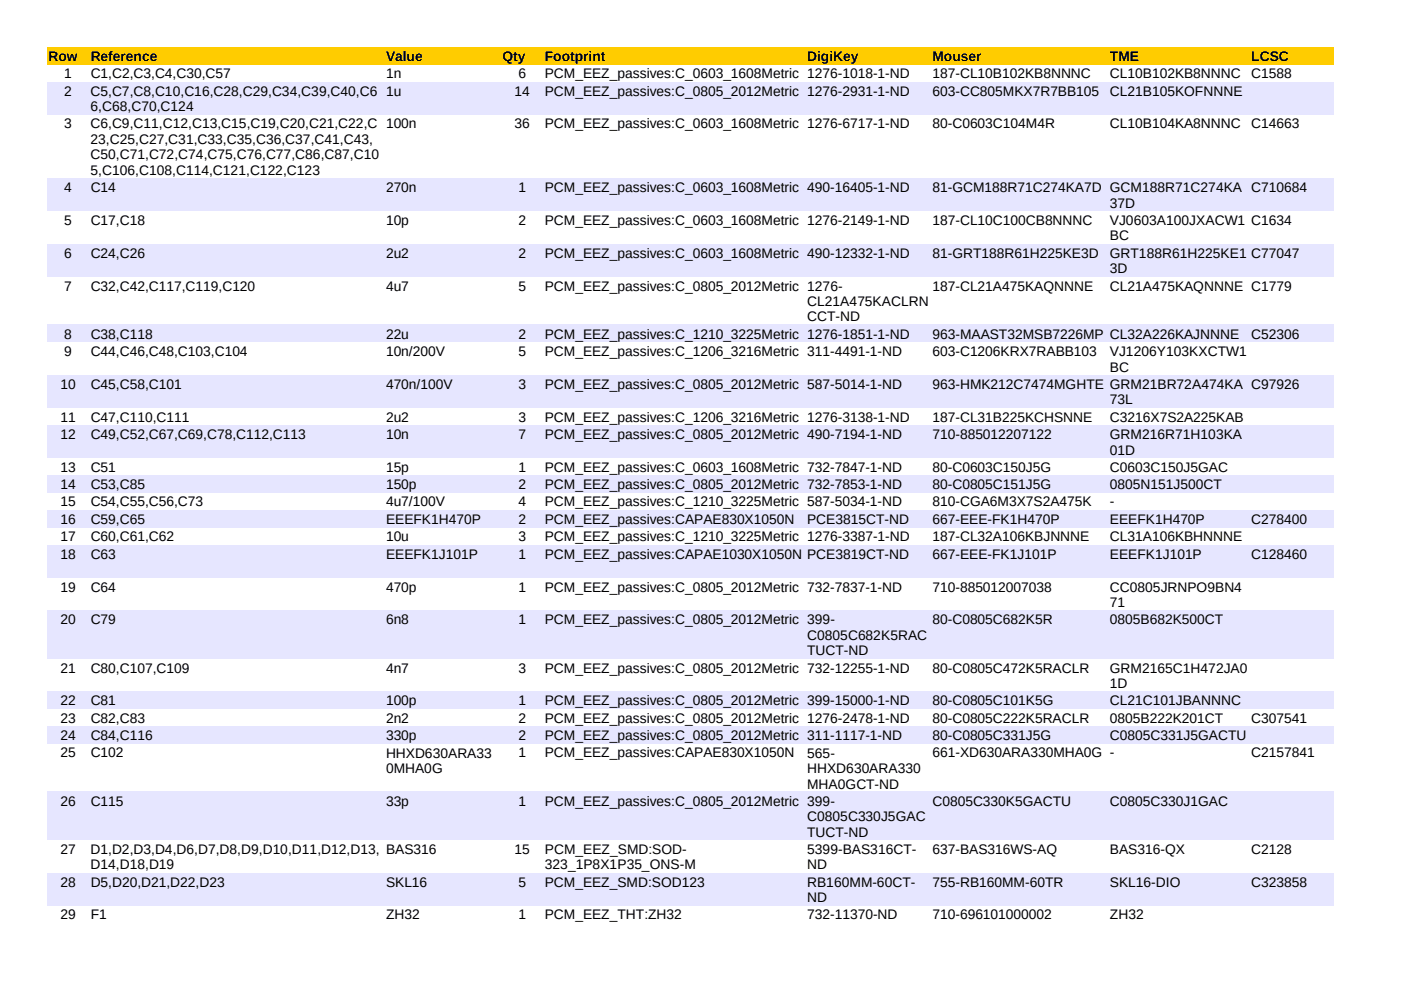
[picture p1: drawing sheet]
<svg xmlns="http://www.w3.org/2000/svg" width="297mm" height="210mm" viewBox="0 0 297 210" stroke-linecap="round" stroke-linejoin="round" font-family="sans-serif">
<defs><g id="words">
<g font-size="2.9">
<text x="10.3" y="12.9">Row</text>
<text x="13.6" y="16.6">1</text>
<text x="19.2" y="12.9">Reference</text>
<text x="19.2" y="16.6">C1,C2,C3,C4,C30,C57</text>
<text x="81.8" y="12.9">Value</text>
<text x="81.8" y="16.6">1n</text>
<text x="106.5" y="12.9">Qty</text>
<text x="109.9" y="16.6">6</text>
<text x="115.5" y="12.9">Footprint</text>
<text x="115.5" y="16.6">PCM_EEZ_passives:C_0603_1608Metric 1276-1018-1-ND</text>
<text x="171.1" y="12.9">DigiKey</text>
<text x="197.7" y="12.9">Mouser</text>
<text x="197.7" y="16.6">187-CL10B102KB8NNNC</text>
<text x="235.3" y="12.9">TME</text>
<text x="235.3" y="16.6">CL10B102KB8NNNC</text>
<text x="265.3" y="12.9">LCSC</text>
<text x="265.3" y="16.6">C1588</text>
<text x="13.6" y="20.3">2</text>
<text x="19.2" y="20.3">C5,C7,C8,C10,C16,C28,C29,C34,C39,C40,C6</text>
<text x="19.2" y="23.6">6,C68,C70,C124</text>
<text x="81.8" y="20.3">1u</text>
<text x="109.1" y="20.3">14</text>
<text x="115.5" y="20.3">PCM_EEZ_passives:C_0805_2012Metric 1276-2931-1-ND</text>
<text x="197.7" y="20.3">603-CC805MKX7R7BB105</text>
<text x="235.3" y="20.3">CL21B105KOFNNNE</text>
<text x="13.6" y="27.2">3</text>
<text x="19.2" y="27.2">C6,C9,C11,C12,C13,C15,C19,C20,C21,C22,C 100n</text>
<text x="109.1" y="27.2">36</text>
<text x="115.5" y="27.2">PCM_EEZ_passives:C_0603_1608Metric 1276-6717-1-ND</text>
<text x="197.7" y="27.2">80-C0603C104M4R</text>
<text x="235.3" y="27.2">CL10B104KA8NNNC</text>
<text x="265.3" y="27.2">C14663</text>
<text x="19.2" y="30.5">23,C25,C27,C31,C33,C35,C36,C37,C41,C43,</text>
<text x="19.2" y="33.8">C50,C71,C72,C74,C75,C76,C77,C86,C87,C10</text>
<text x="13.6" y="40.7">4</text>
<text x="19.2" y="37.1">5,C106,C108,C114,C121,C122,C123</text>
<text x="19.2" y="40.7">C14</text>
<text x="81.8" y="40.7">270n</text>
<text x="109.9" y="40.7">1</text>
<text x="115.5" y="40.7">PCM_EEZ_passives:C_0603_1608Metric 490-16405-1-ND</text>
<text x="197.7" y="40.7">81-GCM188R71C274KA7D GCM188R71C274KA C710684</text>
<text x="13.6" y="47.7">5</text>
<text x="19.2" y="47.7">C17,C18</text>
<text x="81.8" y="47.7">10p</text>
<text x="109.9" y="47.7">2</text>
<text x="115.5" y="47.7">PCM_EEZ_passives:C_0603_1608Metric 1276-2149-1-ND</text>
<text x="197.7" y="47.7">187-CL10C100CB8NNNC</text>
<text x="235.3" y="44">37D</text>
<text x="235.3" y="47.7">VJ0603A100JXACW1 C1634</text>
<text x="235.3" y="51">BC</text>
<text x="13.6" y="54.6">6</text>
<text x="19.2" y="54.6">C24,C26</text>
<text x="81.8" y="54.6">2u2</text>
<text x="109.9" y="54.6">2</text>
<text x="115.5" y="54.6">PCM_EEZ_passives:C_0603_1608Metric 490-12332-1-ND</text>
<text x="197.7" y="54.6">81-GRT188R61H225KE3D</text>
<text x="235.3" y="54.6">GRT188R61H225KE1 C77047</text>
<text x="235.3" y="57.9">3D</text>
<text x="13.6" y="61.6">7</text>
<text x="19.2" y="61.6">C32,C42,C117,C119,C120</text>
<text x="81.8" y="61.6">4u7</text>
<text x="109.9" y="61.6">5</text>
<text x="115.5" y="61.6">PCM_EEZ_passives:C_0805_2012Metric 1276-</text>
<text x="171.1" y="64.9">CL21A475KACLRN</text>
<text x="197.7" y="61.6">187-CL21A475KAQNNNE</text>
<text x="235.3" y="61.6">CL21A475KAQNNNE C1779</text>
<text x="13.6" y="71.8">8</text>
<text x="19.2" y="71.8">C38,C118</text>
<text x="81.8" y="71.8">22u</text>
<text x="109.9" y="71.8">2</text>
<text x="115.5" y="71.8">PCM_EEZ_passives:C_1210_3225Metric 1276-1851-1-ND</text>
<text x="171.1" y="68.2">CCT-ND</text>
<text x="197.7" y="71.8">963-MAAST32MSB7226MP CL32A226KAJNNNE</text>
<text x="265.3" y="71.8">C52306</text>
<text x="13.6" y="75.5">9</text>
<text x="19.2" y="75.5">C44,C46,C48,C103,C104</text>
<text x="81.8" y="75.5">10n/200V</text>
<text x="109.9" y="75.5">5</text>
<text x="115.5" y="75.5">PCM_EEZ_passives:C_1206_3216Metric 311-4491-1-ND</text>
<text x="197.7" y="75.5">603-C1206KRX7RABB103</text>
<text x="235.3" y="75.5">VJ1206Y103KXCTW1</text>
<text x="12.8" y="82.4">10</text>
<text x="19.2" y="82.4">C45,C58,C101</text>
<text x="81.8" y="82.4">470n/100V</text>
<text x="109.9" y="82.4">3</text>
<text x="115.5" y="82.4">PCM_EEZ_passives:C_0805_2012Metric 587-5014-1-ND</text>
<text x="197.7" y="82.4">963-HMK212C7474MGHTE GRM21BR72A474KA C97926</text>
<text x="235.3" y="78.8">BC</text>
<text x="12.8" y="89.4">11</text>
<text x="19.2" y="89.4">C47,C110,C111</text>
<text x="81.8" y="89.4">2u2</text>
<text x="109.9" y="89.4">3</text>
<text x="115.5" y="89.4">PCM_EEZ_passives:C_1206_3216Metric 1276-3138-1-ND</text>
<text x="197.7" y="89.4">187-CL31B225KCHSNNE</text>
<text x="235.3" y="85.7">73L</text>
<text x="235.3" y="89.4">C3216X7S2A225KAB</text>
<text x="12.8" y="93.1">12</text>
<text x="19.2" y="93.1">C49,C52,C67,C69,C78,C112,C113</text>
<text x="81.8" y="93.1">10n</text>
<text x="109.9" y="93.1">7</text>
<text x="115.5" y="93.1">PCM_EEZ_passives:C_0805_2012Metric 490-7194-1-ND</text>
<text x="197.7" y="93.1">710-885012207122</text>
<text x="235.3" y="93.1">GRM216R71H103KA</text>
<text x="12.8" y="100">13</text>
<text x="19.2" y="100">C51</text>
<text x="81.8" y="100">15p</text>
<text x="109.9" y="100">1</text>
<text x="115.5" y="100">PCM_EEZ_passives:C_0603_1608Metric 732-7847-1-ND</text>
<text x="197.7" y="100">80-C0603C150J5G</text>
<text x="235.3" y="96.4">01D</text>
<text x="235.3" y="100">C0603C150J5GAC</text>
<text x="12.8" y="103.7">14</text>
<text x="12.8" y="107.4">15</text>
<text x="19.2" y="103.7">C53,C85</text>
<text x="19.2" y="107.4">C54,C55,C56,C73</text>
<text x="81.8" y="103.7">150p</text>
<text x="81.8" y="107.4">4u7/100V</text>
<text x="109.9" y="103.7">2</text>
<text x="109.9" y="107.4">4</text>
<text x="115.5" y="103.7">PCM_EEZ_passives:C_0805_2012Metric 732-7853-1-ND</text>
<text x="115.5" y="107.4">PCM_EEZ_passives:C_1210_3225Metric 587-5034-1-ND</text>
<text x="197.7" y="103.7">80-C0805C151J5G</text>
<text x="197.7" y="107.4">810-CGA6M3X7S2A475K</text>
<text x="235.3" y="103.7">0805N151J500CT</text>
<text x="235.3" y="107.4">-</text>
<text x="12.8" y="111.1">16</text>
<text x="19.2" y="111.1">C59,C65</text>
<text x="81.8" y="111.1">EEEFK1H470P</text>
<text x="109.9" y="111.1">2</text>
<text x="115.5" y="111.1">PCM_EEZ_passives:CAPAE830X1050N</text>
<text x="171.1" y="111.1">PCE3815CT-ND</text>
<text x="197.7" y="111.1">667-EEE-FK1H470P</text>
<text x="235.3" y="111.1">EEEFK1H470P</text>
<text x="265.3" y="111.1">C278400</text>
<text x="12.8" y="114.8">17</text>
<text x="12.8" y="118.5">18</text>
<text x="19.2" y="114.8">C60,C61,C62</text>
<text x="19.2" y="118.5">C63</text>
<text x="81.8" y="114.8">10u</text>
<text x="81.8" y="118.5">EEEFK1J101P</text>
<text x="109.9" y="114.8">3</text>
<text x="109.9" y="118.5">1</text>
<text x="115.5" y="114.8">PCM_EEZ_passives:C_1210_3225Metric 1276-3387-1-ND</text>
<text x="115.5" y="118.5">PCM_EEZ_passives:CAPAE1030X1050N PCE3819CT-ND</text>
<text x="197.7" y="114.8">187-CL32A106KBJNNNE</text>
<text x="197.7" y="118.5">667-EEE-FK1J101P</text>
<text x="235.3" y="114.8">CL31A106KBHNNNE</text>
<text x="235.3" y="118.5">EEEFK1J101P</text>
<text x="265.3" y="118.5">C128460</text>
<text x="12.8" y="125.4">19</text>
<text x="19.2" y="125.4">C64</text>
<text x="81.8" y="125.4">470p</text>
<text x="109.9" y="125.4">1</text>
<text x="115.5" y="125.4">PCM_EEZ_passives:C_0805_2012Metric 732-7837-1-ND</text>
<text x="197.7" y="125.4">710-885012007038</text>
<text x="235.3" y="125.4">CC0805JRNPO9BN4</text>
<text x="235.3" y="128.7">71</text>
<text x="12.8" y="132.4">20</text>
<text x="19.2" y="132.4">C79</text>
<text x="81.8" y="132.4">6n8</text>
<text x="109.9" y="132.4">1</text>
<text x="115.5" y="132.4">PCM_EEZ_passives:C_0805_2012Metric 399-</text>
<text x="171.1" y="135.7">C0805C682K5RAC</text>
<text x="197.7" y="132.4">80-C0805C682K5R</text>
<text x="235.3" y="132.4">0805B682K500CT</text>
<text x="12.8" y="142.6">21</text>
<text x="19.2" y="142.6">C80,C107,C109</text>
<text x="81.8" y="142.6">4n7</text>
<text x="109.9" y="142.6">3</text>
<text x="115.5" y="142.6">PCM_EEZ_passives:C_0805_2012Metric 732-12255-1-ND</text>
<text x="171.1" y="139">TUCT-ND</text>
<text x="197.7" y="142.6">80-C0805C472K5RACLR</text>
<text x="235.3" y="142.6">GRM2165C1H472JA0</text>
<text x="12.8" y="149.5">22</text>
<text x="19.2" y="149.5">C81</text>
<text x="81.8" y="149.5">100p</text>
<text x="109.9" y="149.5">1</text>
<text x="115.5" y="149.5">PCM_EEZ_passives:C_0805_2012Metric 399-15000-1-ND</text>
<text x="197.7" y="149.5">80-C0805C101K5G</text>
<text x="235.3" y="145.9">1D</text>
<text x="235.3" y="149.5">CL21C101JBANNNC</text>
<text x="12.8" y="153.2">23</text>
<text x="19.2" y="153.2">C82,C83</text>
<text x="81.8" y="153.2">2n2</text>
<text x="109.9" y="153.2">2</text>
<text x="115.5" y="153.2">PCM_EEZ_passives:C_0805_2012Metric 1276-2478-1-ND</text>
<text x="197.7" y="153.2">80-C0805C222K5RACLR</text>
<text x="235.3" y="153.2">0805B222K201CT</text>
<text x="265.3" y="153.2">C307541</text>
<text x="12.8" y="156.9">24</text>
<text x="12.8" y="160.6">25</text>
<text x="19.2" y="156.9">C84,C116</text>
<text x="19.2" y="160.6">C102</text>
<text x="81.8" y="156.9">330p</text>
<text x="81.8" y="160.6">HHXD630ARA33</text>
<text x="109.9" y="156.9">2</text>
<text x="109.9" y="160.6">1</text>
<text x="115.5" y="156.9">PCM_EEZ_passives:C_0805_2012Metric 311-1117-1-ND</text>
<text x="115.5" y="160.6">PCM_EEZ_passives:CAPAE830X1050N</text>
<text x="171.1" y="160.6">565-</text>
<text x="197.7" y="156.9">80-C0805C331J5G</text>
<text x="197.7" y="160.6">661-XD630ARA330MHA0G -</text>
<text x="235.3" y="156.9">C0805C331J5GACTU</text>
<text x="265.3" y="160.6">C2157841</text>
<text x="81.8" y="163.9">0MHA0G</text>
<text x="171.1" y="163.9">HHXD630ARA330</text>
<text x="171.1" y="167.2">MHA0GCT-ND</text>
<text x="12.8" y="170.8">26</text>
<text x="19.2" y="170.8">C115</text>
<text x="81.8" y="170.8">33p</text>
<text x="109.9" y="170.8">1</text>
<text x="115.5" y="170.8">PCM_EEZ_passives:C_0805_2012Metric 399-</text>
<text x="197.7" y="170.8">C0805C330K5GACTU</text>
<text x="235.3" y="170.8">C0805C330J1GAC</text>
<text x="171.1" y="174.1">C0805C330J5GAC</text>
<text x="171.1" y="177.4">TUCT-ND</text>
<text x="12.8" y="181">27</text>
<text x="19.2" y="181">D1,D2,D3,D4,D6,D7,D8,D9,D10,D11,D12,D13, BAS316</text>
<text x="19.2" y="184.3">D14,D18,D19</text>
<text x="109.1" y="181">15</text>
<text x="115.5" y="181">PCM_EEZ_SMD:SOD-</text>
<text x="115.5" y="184.3">323_1P8X1P35_ONS-M</text>
<text x="171.1" y="181">5399-BAS316CT-</text>
<text x="171.1" y="184.3">ND</text>
<text x="197.7" y="181">637-BAS316WS-AQ</text>
<text x="235.3" y="181">BAS316-QX</text>
<text x="265.3" y="181">C2128</text>
<text x="12.8" y="188">28</text>
<text x="19.2" y="188">D5,D20,D21,D22,D23</text>
<text x="81.8" y="188">SKL16</text>
<text x="109.9" y="188">5</text>
<text x="115.5" y="188">PCM_EEZ_SMD:SOD123</text>
<text x="171.1" y="188">RB160MM-60CT-</text>
<text x="171.1" y="191.3">ND</text>
<text x="197.7" y="188">755-RB160MM-60TR</text>
<text x="235.3" y="188">SKL16-DIO</text>
<text x="265.3" y="188">C323858</text>
<text x="12.8" y="194.9">29</text>
<text x="19.2" y="194.9">F1</text>
<text x="81.8" y="194.9">ZH32</text>
<text x="109.9" y="194.9">1</text>
<text x="115.5" y="194.9">PCM_EEZ_THT:ZH32</text>
<text x="171.1" y="194.9">732-11370-ND</text>
<text x="197.7" y="194.9">710-696101000002</text>
<text x="235.3" y="194.9">ZH32</text>
</g>
</g></defs>
<path d="M9.9 9.9h272.9v3.7h-272.9z" fill-rule="evenodd" fill="#fc0"/>
<g fill="#e6e6ff">
<path d="M9.9 17.4h272.9v6.9h-272.9z" fill-rule="evenodd"/>
<path d="M9.9 37.8h272.9v6.9h-272.9z" fill-rule="evenodd"/>
<path d="M9.9 51.7h272.9v6.9h-272.9z" fill-rule="evenodd"/>
<path d="M9.9 68.9h272.9v3.6h-272.9z" fill-rule="evenodd"/>
<path d="M9.9 79.5h272.9v6.9h-272.9z" fill-rule="evenodd"/>
<path d="M9.9 90.2h272.9v6.9h-272.9z" fill-rule="evenodd"/>
<path d="M9.9 100.8h272.9v3.6h-272.9z" fill-rule="evenodd"/>
<path d="M9.9 108.1h272.9v3.7h-272.9z" fill-rule="evenodd"/>
<path d="M9.9 115.5h272.9v6.9h-272.9z" fill-rule="evenodd"/>
<path d="M9.9 129.4h272.9v10.2h-272.9z" fill-rule="evenodd"/>
<path d="M9.9 146.6h272.9v3.6h-272.9z" fill-rule="evenodd"/>
<path d="M9.9 154h272.9v3.6h-272.9z" fill-rule="evenodd"/>
<path d="M9.9 167.9h272.9v10.2h-272.9z" fill-rule="evenodd"/>
<path d="M9.9 185.1h272.9v6.9h-272.9z" fill-rule="evenodd"/>
</g>
<use href="#words"/>
</svg>
